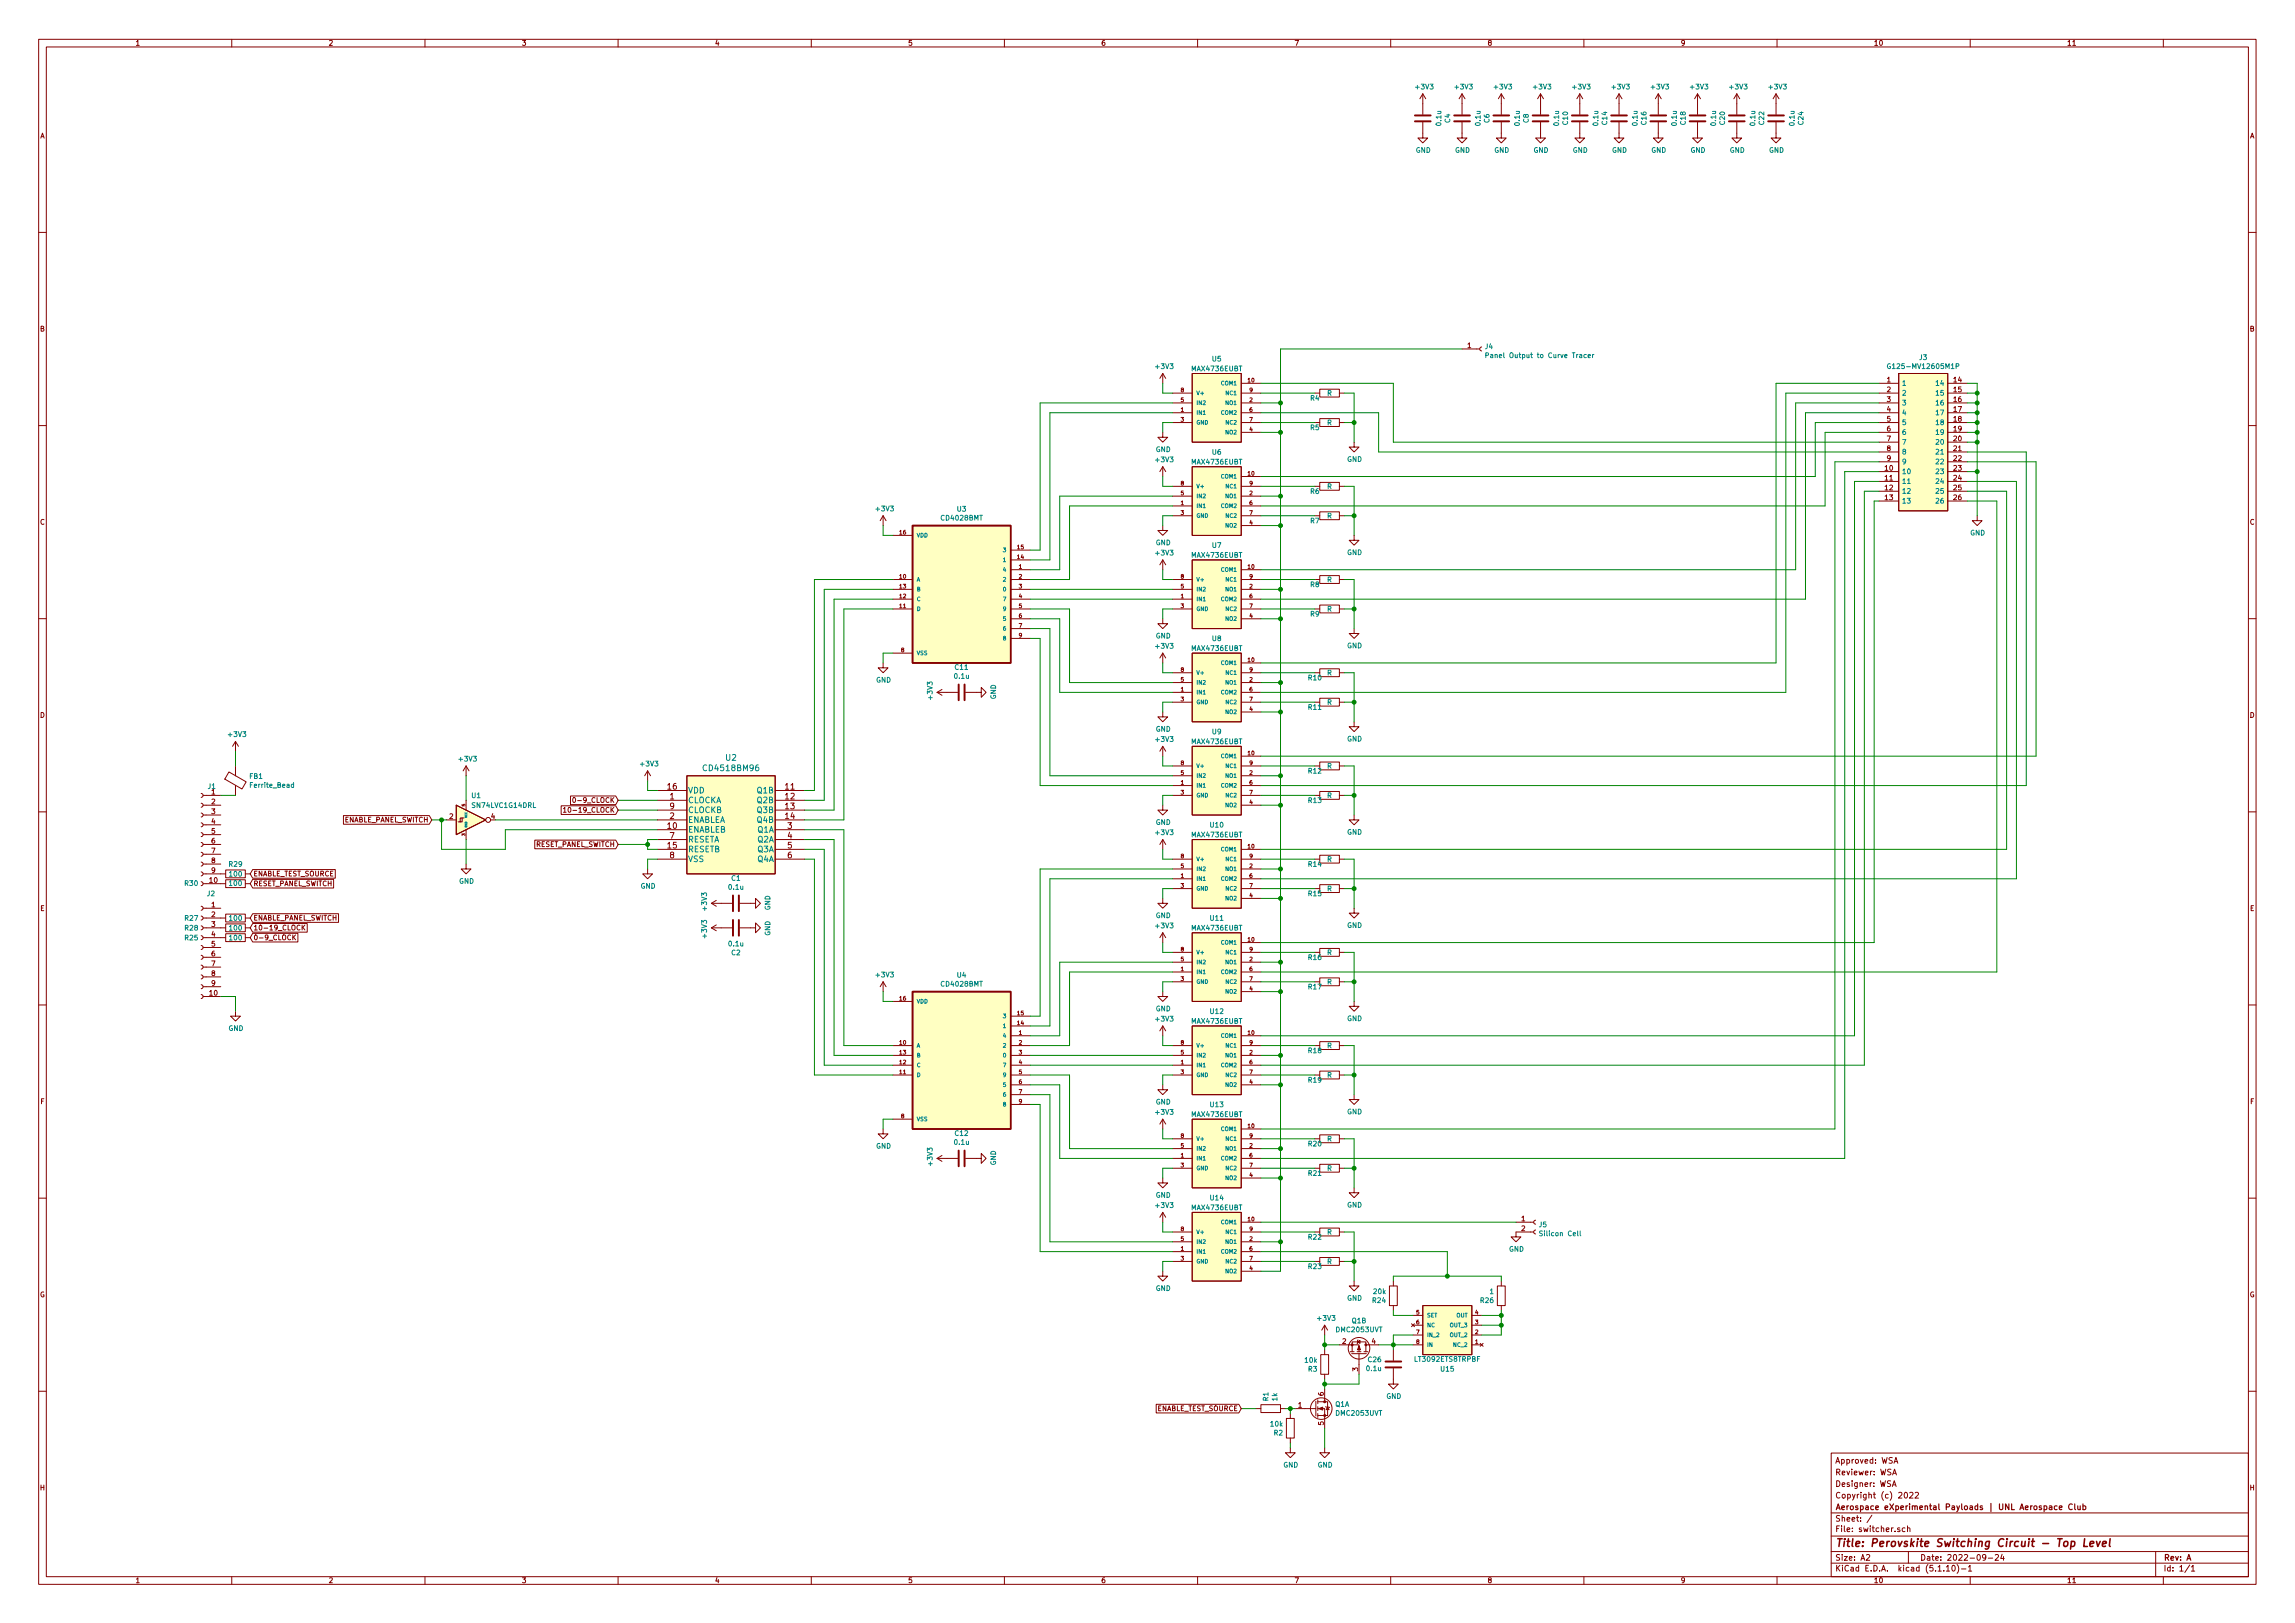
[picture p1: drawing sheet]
<svg xmlns="http://www.w3.org/2000/svg" width="594mm" height="420mm" viewBox="0 0 594 420" stroke-linecap="round" stroke-linejoin="round" font-family="sans-serif">
<defs><g id="words">
<text font-size="2.8" fill="#840000" x="475" y="400.4">Title: Perovskite Switching Circuit - Top Level</text>
<g font-size="2.1" fill="#008484">
<text x="187.9" y="196.9">U2</text>
<text x="182.5" y="199.6">CD4518BM96</text>
<text x="178.1" y="207.9">CLOCKA</text>
<text x="178.1" y="205.4">VDD</text>
<text x="196.1" y="205.4">Q1B</text>
<text x="196.1" y="207.9">Q2B</text>
<text x="178.1" y="215.5">ENABLEB</text>
<text x="178.1" y="213">ENABLEA</text>
<text x="178.1" y="210.5">CLOCKB</text>
<text x="196.1" y="210.5">Q3B</text>
<text x="196.1" y="213">Q4B</text>
<text x="196.1" y="215.5">Q1A</text>
<text x="178.1" y="220.6">RESETB</text>
<text x="178.1" y="218.1">RESETA</text>
<text x="196.1" y="218.1">Q2A</text>
<text x="196.1" y="220.6">Q3A</text>
<text x="178.1" y="223.2">VSS</text>
<text x="196.1" y="223.2">Q4A</text>
</g>
<g font-size="2.1" fill="#840000">
<text x="172.8" y="204.4">16</text>
<text x="173.4" y="206.9">1</text>
<text x="173.4" y="209.5">9</text>
<text x="203.3" y="204.4">11</text>
<text x="203.3" y="206.9">12</text>
<text x="203.3" y="209.5">13</text>
<text x="172.8" y="214.5">10</text>
<text x="173.4" y="212">2</text>
<text x="203.3" y="212">14</text>
<text x="203.9" y="214.5">3</text>
<text x="172.8" y="219.6">15</text>
<text x="173.4" y="217.1">7</text>
<text x="203.9" y="217.1">4</text>
<text x="203.9" y="219.6">5</text>
<text x="173.4" y="222.2">8</text>
<text x="203.9" y="222.2">6</text>
<text x="475" y="381.9">Reviewer: WSA</text>
<text x="475" y="378.9">Approved: WSA</text>
<text x="475" y="387.9">Copyright (c) 2022</text>
<text x="475" y="384.9">Designer: WSA</text>
<text x="475" y="393.9">Sheet: /</text>
<text x="475" y="390.9">Aerospace eXperimental Payloads | UNL Aerospace Club</text>
<text x="475" y="396.6">File: switcher.sch</text>
<text x="475" y="406.8">KiCad E.D.A. kicad (5.1.10)-1</text>
<text x="475" y="404">Size: A2</text>
<text x="497" y="404">Date: 2022-09-24</text>
<text x="560" y="404">Rev: A</text>
<text x="560" y="406.8">Id: 1/1</text>
</g>
<g font-size="1.8" fill="#840000">
<text x="35" y="11.8">1</text>
<text x="85" y="11.8">2</text>
<text x="135" y="11.8">3</text>
<text x="185" y="11.8">4</text>
<text x="235" y="11.8">5</text>
<text x="285" y="11.8">6</text>
<text x="335" y="11.8">7</text>
<text x="385" y="11.8">8</text>
<text x="435" y="11.8">9</text>
<text x="485" y="11.8">10</text>
<text x="535" y="11.8">11</text>
<text x="10.4" y="35.8">A</text>
<text x="582.4" y="35.8">A</text>
<text x="10.4" y="85.8">B</text>
<text x="582.4" y="85.8">B</text>
<text x="379.9" y="90.1">1</text>
<text x="488.5" y="99">1</text>
<text x="488.5" y="101.5">2</text>
<text x="505.8" y="99">14</text>
<text x="505.8" y="101.5">15</text>
<text x="488.5" y="104.1">3</text>
<text x="488.5" y="106.6">4</text>
<text x="505.8" y="104.1">16</text>
<text x="505.8" y="106.6">17</text>
<text x="488.5" y="109.1">5</text>
<text x="488.5" y="111.7">6</text>
<text x="505.8" y="109.1">18</text>
<text x="505.8" y="111.7">19</text>
<text x="488.5" y="114.2">7</text>
<text x="488.5" y="116.8">8</text>
<text x="488.5" y="119.3">9</text>
<text x="505.8" y="114.2">20</text>
<text x="505.8" y="116.8">21</text>
<text x="505.8" y="119.3">22</text>
<text x="488" y="121.8">10</text>
<text x="488" y="124.4">11</text>
<text x="505.8" y="121.8">23</text>
<text x="505.8" y="124.4">24</text>
<text x="488" y="126.9">12</text>
<text x="488" y="129.5">13</text>
<text x="505.8" y="126.9">25</text>
<text x="505.8" y="129.5">26</text>
<text x="10.4" y="135.8">C</text>
<text x="582.4" y="135.8">C</text>
<text x="10.4" y="185.8">D</text>
<text x="582.4" y="185.8">D</text>
<text x="54.8" y="208.2">2</text>
<text x="149.4" y="207.8">0-9_CLOCK</text>
<text x="54.8" y="210.7">3</text>
<text x="54.8" y="213.3">4</text>
<text x="54.8" y="215.8">5</text>
<text x="88.8" y="212.9">ENABLE_PANEL_SWITCH</text>
<text x="116.4" y="212">2</text>
<text x="127.2" y="212">4</text>
<text x="147.4" y="210.4">10-19_CLOCK</text>
<text x="54.8" y="218.4">6</text>
<text x="54.8" y="220.9">7</text>
<text x="138.4" y="219.2">RESET_PANEL_SWITCH</text>
<text x="54.8" y="223.4">8</text>
<text x="54.8" y="226">9</text>
<text x="65.6" y="226.9">ENABLE_TEST_SOURCE</text>
<text x="54.3" y="228.5">10</text>
<text x="65.6" y="229.4">RESET_PANEL_SWITCH</text>
<text x="10.4" y="235.8">E</text>
<text x="54.8" y="234.9">1</text>
<text x="54.8" y="237.4">2</text>
<text x="54.8" y="239.9">3</text>
<text x="65.6" y="238.3">ENABLE_PANEL_SWITCH</text>
<text x="582.4" y="235.8">E</text>
<text x="54.8" y="242.5">4</text>
<text x="54.8" y="245">5</text>
<text x="65.6" y="243.4">0-9_CLOCK</text>
<text x="65.6" y="240.8">10-19_CLOCK</text>
<text x="54.8" y="247.6">6</text>
<text x="54.8" y="250.1">7</text>
<text x="54.3" y="257.7">10</text>
<text x="54.8" y="252.6">8</text>
<text x="54.8" y="255.2">9</text>
<text x="10.5" y="285.8">F</text>
<text x="582.5" y="285.8">F</text>
<text x="393.9" y="316.1">1</text>
<text x="393.9" y="318.7">2</text>
<text x="10.3" y="335.8">G</text>
<text x="582.3" y="335.8">G</text>
<text x="347.5" y="347.9">2</text>
<text x="355.1" y="347.9">4</text>
<text x="351.5" y="355" transform="rotate(-90 351.5 355)">3</text>
<text x="299.2" y="365.3">ENABLE_TEST_SOURCE</text>
<text x="336.1" y="364.4">1</text>
<text x="342.6" y="361.3" transform="rotate(-90 342.6 361.3)">6</text>
<text x="342.6" y="369" transform="rotate(-90 342.6 369)">5</text>
<text x="10.4" y="385.8">H</text>
<text x="582.4" y="385.8">H</text>
<text x="35" y="409.8">1</text>
<text x="85" y="409.8">2</text>
<text x="135" y="409.8">3</text>
<text x="185" y="409.8">4</text>
<text x="235" y="409.8">5</text>
<text x="285" y="409.8">6</text>
<text x="335" y="409.8">7</text>
<text x="385" y="409.8">8</text>
<text x="435" y="409.8">9</text>
<text x="485" y="409.8">10</text>
<text x="535" y="409.8">11</text>
</g>
<g font-size="1.8" fill="#008484">
<text x="366.6" y="23.1">+3V3</text>
<text x="376.8" y="23.1">+3V3</text>
<text x="386.9" y="23.1">+3V3</text>
<text x="397.1" y="23.1">+3V3</text>
<text x="407.2" y="23.1">+3V3</text>
<text x="417.4" y="23.1">+3V3</text>
<text x="427.6" y="23.1">+3V3</text>
<text x="437.7" y="23.1">+3V3</text>
<text x="447.9" y="23.1">+3V3</text>
<text x="458" y="23.1">+3V3</text>
<text x="373.1" y="32.4" transform="rotate(-90 373.1 32.4)">0.1u</text>
<text x="375.4" y="31.8" transform="rotate(-90 375.4 31.8)">C4</text>
<text x="383.2" y="32.4" transform="rotate(-90 383.2 32.4)">0.1u</text>
<text x="385.5" y="31.8" transform="rotate(-90 385.5 31.8)">C6</text>
<text x="393.4" y="32.4" transform="rotate(-90 393.4 32.4)">0.1u</text>
<text x="395.7" y="31.8" transform="rotate(-90 395.7 31.8)">C8</text>
<text x="403.6" y="32.4" transform="rotate(-90 403.6 32.4)">0.1u</text>
<text x="405.9" y="32.2" transform="rotate(-90 405.9 32.2)">C10</text>
<text x="413.7" y="32.4" transform="rotate(-90 413.7 32.4)">0.1u</text>
<text x="416" y="32.2" transform="rotate(-90 416 32.2)">C14</text>
<text x="423.9" y="32.4" transform="rotate(-90 423.9 32.4)">0.1u</text>
<text x="426.2" y="32.2" transform="rotate(-90 426.2 32.2)">C16</text>
<text x="434" y="32.4" transform="rotate(-90 434 32.4)">0.1u</text>
<text x="436.3" y="32.2" transform="rotate(-90 436.3 32.2)">C18</text>
<text x="444.2" y="32.4" transform="rotate(-90 444.2 32.4)">0.1u</text>
<text x="446.5" y="32.2" transform="rotate(-90 446.5 32.2)">C20</text>
<text x="454.4" y="32.4" transform="rotate(-90 454.4 32.4)">0.1u</text>
<text x="456.7" y="32.2" transform="rotate(-90 456.7 32.2)">C22</text>
<text x="464.5" y="32.4" transform="rotate(-90 464.5 32.4)">0.1u</text>
<text x="466.8" y="32.2" transform="rotate(-90 466.8 32.2)">C24</text>
<text x="366.5" y="39.5">GND</text>
<text x="376.6" y="39.5">GND</text>
<text x="386.8" y="39.5">GND</text>
<text x="397" y="39.5">GND</text>
<text x="407.1" y="39.5">GND</text>
<text x="417.3" y="39.5">GND</text>
<text x="427.4" y="39.5">GND</text>
<text x="437.6" y="39.5">GND</text>
<text x="447.8" y="39.5">GND</text>
<text x="457.9" y="39.5">GND</text>
<text x="299.3" y="95.5">+3V3</text>
<text x="313.8" y="93.6">U5</text>
<text x="384.5" y="90.4">J4</text>
<text x="386.3" y="92.7">Panel Output to Curve Tracer</text>
<text x="489.8" y="95.5">G125-MV12605M1P</text>
<text x="496.9" y="93.2">J3</text>
<text x="308.6" y="96.1">MAX4736EUBT</text>
<text x="492.3" y="99.9">1</text>
<text x="501.5" y="99.9">14</text>
<text x="339.2" y="103.7">R4</text>
<text x="343.5" y="102.5">R</text>
<text x="492.3" y="102.4">2</text>
<text x="492.3" y="104.9">3</text>
<text x="492.3" y="107.5">4</text>
<text x="501.5" y="102.4">15</text>
<text x="501.5" y="104.9">16</text>
<text x="501.5" y="107.5">17</text>
<text x="339.2" y="111.3">R5</text>
<text x="343.5" y="110.1">R</text>
<text x="492.3" y="110">5</text>
<text x="492.3" y="112.6">6</text>
<text x="501.5" y="110">18</text>
<text x="501.5" y="112.6">19</text>
<text x="299.2" y="117">GND</text>
<text x="299.3" y="119.7">+3V3</text>
<text x="313.8" y="117.7">U6</text>
<text x="348.7" y="119.5">GND</text>
<text x="492.3" y="115.1">7</text>
<text x="492.3" y="117.6">8</text>
<text x="501.5" y="115.1">20</text>
<text x="501.5" y="117.6">21</text>
<text x="308.6" y="120.2">MAX4736EUBT</text>
<text x="492.3" y="122.7">10</text>
<text x="492.3" y="125.3">11</text>
<text x="492.3" y="120.2">9</text>
<text x="501.5" y="120.2">22</text>
<text x="501.5" y="122.7">23</text>
<text x="501.5" y="125.3">24</text>
<text x="339.2" y="127.9">R6</text>
<text x="343.5" y="126.6">R</text>
<text x="492.3" y="127.8">12</text>
<text x="492.3" y="130.3">13</text>
<text x="501.5" y="127.8">25</text>
<text x="501.5" y="130.3">26</text>
<text x="226.9" y="132.4">+3V3</text>
<text x="243.8" y="134.7">CD4028BMT</text>
<text x="247.8" y="132.4">U3</text>
<text x="339.2" y="135.5">R7</text>
<text x="343.5" y="134.2">R</text>
<text x="299.2" y="141.1">GND</text>
<text x="299.3" y="143.8">+3V3</text>
<text x="313.8" y="141.8">U7</text>
<text x="348.7" y="143.7">GND</text>
<text x="510" y="138.6">GND</text>
<text x="308.6" y="144.4">MAX4736EUBT</text>
<text x="339.2" y="152">R8</text>
<text x="343.5" y="150.7">R</text>
<text x="339.2" y="159.6">R9</text>
<text x="343.5" y="158.3">R</text>
<text x="299.2" y="165.3">GND</text>
<text x="299.3" y="167.9">+3V3</text>
<text x="313.8" y="166">U8</text>
<text x="348.7" y="167.8">GND</text>
<text x="247.3" y="173.4">C11</text>
<text x="308.6" y="168.5">MAX4736EUBT</text>
<text x="226.8" y="176.7">GND</text>
<text x="247.2" y="175.7">0.1u</text>
<text x="338.7" y="176.1">R10</text>
<text x="343.5" y="174.8">R</text>
<text x="241.4" y="180.9" transform="rotate(-90 241.4 180.9)">+3V3</text>
<text x="257.8" y="181.1" transform="rotate(-90 257.8 181.1)">GND</text>
<text x="338.7" y="183.7">R11</text>
<text x="343.5" y="182.5">R</text>
<text x="59.3" y="190.8">+3V3</text>
<text x="299.2" y="189.4">GND</text>
<text x="313.8" y="190.1">U9</text>
<text x="348.7" y="191.9">GND</text>
<text x="118.9" y="197.1">+3V3</text>
<text x="299.3" y="192">+3V3</text>
<text x="308.6" y="192.6">MAX4736EUBT</text>
<text x="64.6" y="201.6">FB1</text>
<text x="65" y="203.9">Ferrite_Bead</text>
<text x="165.9" y="198.4">+3V3</text>
<text x="338.7" y="200.2">R12</text>
<text x="343.5" y="199">R</text>
<text x="53.8" y="204.2">J1</text>
<text x="54.8" y="205.7">1</text>
<text x="122.1" y="206.6">U1</text>
<text x="122.5" y="209.1">SN74LVC1G14DRL</text>
<text x="338.7" y="207.9">R13</text>
<text x="343.5" y="206.6">R</text>
<text x="299.2" y="213.5">GND</text>
<text x="313.3" y="214.2">U10</text>
<text x="299.3" y="216.2">+3V3</text>
<text x="308.6" y="216.8">MAX4736EUBT</text>
<text x="348.7" y="216.1">GND</text>
<text x="59.3" y="224.4">R29</text>
<text x="59.5" y="226.9">100</text>
<text x="338.7" y="224.4">R14</text>
<text x="343.5" y="223.1">R</text>
<text x="47.9" y="229.3">R30</text>
<text x="53.6" y="232">J2</text>
<text x="59.5" y="229.3">100</text>
<text x="118.8" y="228.8">GND</text>
<text x="165.8" y="230">GND</text>
<text x="188.7" y="230.3">0.1u</text>
<text x="189.4" y="228">C1</text>
<text x="338.7" y="232">R15</text>
<text x="343.5" y="230.7">R</text>
<text x="47.9" y="238.3">R27</text>
<text x="59.5" y="238.3">100</text>
<text x="183" y="235.6" transform="rotate(-90 183 235.6)">+3V3</text>
<text x="199.4" y="235.7" transform="rotate(-90 199.4 235.7)">GND</text>
<text x="299.2" y="237.7">GND</text>
<text x="313.3" y="238.3">U11</text>
<text x="47.9" y="240.9">R28</text>
<text x="47.9" y="243.4">R25</text>
<text x="59.5" y="240.9">100</text>
<text x="59.5" y="243.4">100</text>
<text x="183" y="242.7" transform="rotate(-90 183 242.7)">+3V3</text>
<text x="188.7" y="245">0.1u</text>
<text x="199.4" y="242.3" transform="rotate(-90 199.4 242.3)">GND</text>
<text x="299.3" y="240.3">+3V3</text>
<text x="308.6" y="240.9">MAX4736EUBT</text>
<text x="348.7" y="240.2">GND</text>
<text x="189.4" y="247.3">C2</text>
<text x="338.7" y="248.5">R16</text>
<text x="343.5" y="247.2">R</text>
<text x="226.9" y="253">+3V3</text>
<text x="243.8" y="255.4">CD4028BMT</text>
<text x="247.8" y="253.1">U4</text>
<text x="338.7" y="256.1">R17</text>
<text x="343.5" y="254.9">R</text>
<text x="299.2" y="261.8">GND</text>
<text x="313.3" y="262.5">U12</text>
<text x="59.1" y="266.9">GND</text>
<text x="299.3" y="264.4">+3V3</text>
<text x="308.6" y="265">MAX4736EUBT</text>
<text x="348.7" y="264.3">GND</text>
<text x="338.7" y="272.6">R18</text>
<text x="343.5" y="271.4">R</text>
<text x="338.7" y="280.3">R19</text>
<text x="343.5" y="279">R</text>
<text x="299.2" y="285.9">GND</text>
<text x="313.3" y="286.6">U13</text>
<text x="299.3" y="288.6">+3V3</text>
<text x="308.6" y="289.1">MAX4736EUBT</text>
<text x="348.7" y="288.5">GND</text>
<text x="226.8" y="297.3">GND</text>
<text x="247.2" y="296.4">0.1u</text>
<text x="247.3" y="294">C12</text>
<text x="338.7" y="296.8">R20</text>
<text x="343.5" y="295.5">R</text>
<text x="241.4" y="301.6" transform="rotate(-90 241.4 301.6)">+3V3</text>
<text x="257.8" y="301.7" transform="rotate(-90 257.8 301.7)">GND</text>
<text x="338.7" y="304.4">R21</text>
<text x="343.5" y="303.1">R</text>
<text x="299.2" y="310">GND</text>
<text x="313.3" y="310.7">U14</text>
<text x="299.3" y="312.7">+3V3</text>
<text x="308.6" y="313.3">MAX4736EUBT</text>
<text x="348.7" y="312.6">GND</text>
<text x="398.4" y="317.7">J5</text>
<text x="338.7" y="320.9">R22</text>
<text x="343.5" y="319.6">R</text>
<text x="399.1" y="320">Silicon Cell</text>
<text x="338.7" y="328.5">R23</text>
<text x="343.5" y="327.2">R</text>
<text x="390.6" y="324">GND</text>
<text x="299.2" y="334.2">GND</text>
<text x="355.6" y="335">20k</text>
<text x="385.7" y="335">1</text>
<text x="341.2" y="341.9">+3V3</text>
<text x="348.7" y="336.7">GND</text>
<text x="355.3" y="337.3">R24</text>
<text x="383.3" y="337.3">R26</text>
<text x="346" y="344.9">DMC2053UVT</text>
<text x="350" y="342.6">Q1B</text>
<text x="337.8" y="352.8">10k</text>
<text x="354.2" y="352.6">C26</text>
<text x="366.4" y="352.5">LT3092ETS8TRPBF</text>
<text x="338.7" y="355.1">R3</text>
<text x="353.8" y="354.9">0.1u</text>
<text x="373" y="355.1">U15</text>
<text x="328.3" y="362.7" transform="rotate(-90 328.3 362.7)">R1</text>
<text x="330.6" y="362.7" transform="rotate(-90 330.6 362.7)">1k</text>
<text x="345.6" y="364.2">Q1A</text>
<text x="358.9" y="362.1">GND</text>
<text x="329" y="369.3">10k</text>
<text x="329.8" y="371.6">R2</text>
<text x="346" y="366.5">DMC2053UVT</text>
<text x="332.2" y="379.9">GND</text>
<text x="341.1" y="379.9">GND</text>
</g>
<g font-size="1.4" fill="#840000">
<text x="305.7" y="101.5">8</text>
<text x="323.1" y="99">10</text>
<text x="323.5" y="101.5">9</text>
<text x="305.7" y="106.6">1</text>
<text x="305.7" y="104.1">5</text>
<text x="323.5" y="104.1">2</text>
<text x="323.5" y="106.6">6</text>
<text x="305.7" y="109.1">3</text>
<text x="323.5" y="111.7">4</text>
<text x="323.5" y="109.1">7</text>
<text x="305.7" y="125.6">8</text>
<text x="323.1" y="123.1">10</text>
<text x="323.5" y="125.6">9</text>
<text x="305.7" y="130.7">1</text>
<text x="305.7" y="128.2">5</text>
<text x="323.5" y="128.2">2</text>
<text x="323.5" y="130.7">6</text>
<text x="305.7" y="133.3">3</text>
<text x="323.5" y="135.8">4</text>
<text x="323.5" y="133.3">7</text>
<text x="232.9" y="138.3">16</text>
<text x="263.4" y="142.2">15</text>
<text x="232.9" y="149.8">10</text>
<text x="263.4" y="144.7">14</text>
<text x="263.8" y="147.2">1</text>
<text x="263.8" y="149.8">2</text>
<text x="305.7" y="149.8">8</text>
<text x="323.1" y="147.2">10</text>
<text x="323.5" y="149.8">9</text>
<text x="232.9" y="154.9">12</text>
<text x="232.9" y="152.3">13</text>
<text x="263.8" y="152.3">3</text>
<text x="263.8" y="154.9">4</text>
<text x="305.7" y="154.9">1</text>
<text x="305.7" y="152.3">5</text>
<text x="323.5" y="152.3">2</text>
<text x="323.5" y="154.9">6</text>
<text x="232.9" y="157.4">11</text>
<text x="263.8" y="157.4">5</text>
<text x="263.8" y="159.9">6</text>
<text x="305.7" y="157.4">3</text>
<text x="323.5" y="159.9">4</text>
<text x="323.5" y="157.4">7</text>
<text x="263.8" y="162.5">7</text>
<text x="263.8" y="165">9</text>
<text x="233.3" y="168.8">8</text>
<text x="305.7" y="173.9">8</text>
<text x="323.1" y="171.4">10</text>
<text x="323.5" y="173.9">9</text>
<text x="305.7" y="179">1</text>
<text x="305.7" y="176.4">5</text>
<text x="323.5" y="176.4">2</text>
<text x="323.5" y="179">6</text>
<text x="305.7" y="181.5">3</text>
<text x="323.5" y="184.1">4</text>
<text x="323.5" y="181.5">7</text>
<text x="323.1" y="195.5">10</text>
<text x="305.7" y="203.1">1</text>
<text x="305.7" y="200.6">5</text>
<text x="305.7" y="198">8</text>
<text x="323.5" y="200.6">2</text>
<text x="323.5" y="203.1">6</text>
<text x="323.5" y="198">9</text>
<text x="305.7" y="205.7">3</text>
<text x="323.5" y="208.2">4</text>
<text x="323.5" y="205.7">7</text>
<text x="323.1" y="219.6">10</text>
<text x="305.7" y="227.2">1</text>
<text x="305.7" y="224.7">5</text>
<text x="305.7" y="222.2">8</text>
<text x="323.5" y="224.7">2</text>
<text x="323.5" y="227.2">6</text>
<text x="323.5" y="222.2">9</text>
<text x="305.7" y="229.8">3</text>
<text x="323.5" y="232.3">4</text>
<text x="323.5" y="229.8">7</text>
<text x="323.1" y="243.8">10</text>
<text x="305.7" y="251.4">1</text>
<text x="305.7" y="248.8">5</text>
<text x="305.7" y="246.3">8</text>
<text x="323.5" y="248.8">2</text>
<text x="323.5" y="251.4">6</text>
<text x="323.5" y="246.3">9</text>
<text x="305.7" y="253.9">3</text>
<text x="323.5" y="256.5">4</text>
<text x="323.5" y="253.9">7</text>
<text x="232.9" y="259">16</text>
<text x="263.4" y="262.8">15</text>
<text x="263.4" y="265.3">14</text>
<text x="263.8" y="267.9">1</text>
<text x="323.1" y="267.9">10</text>
<text x="232.9" y="270.4">10</text>
<text x="232.9" y="275.5">12</text>
<text x="232.9" y="273">13</text>
<text x="263.8" y="270.4">2</text>
<text x="263.8" y="273">3</text>
<text x="263.8" y="275.5">4</text>
<text x="305.7" y="275.5">1</text>
<text x="305.7" y="273">5</text>
<text x="305.7" y="270.4">8</text>
<text x="323.5" y="273">2</text>
<text x="323.5" y="275.5">6</text>
<text x="323.5" y="270.4">9</text>
<text x="232.9" y="278">11</text>
<text x="263.8" y="278">5</text>
<text x="263.8" y="280.6">6</text>
<text x="305.7" y="278">3</text>
<text x="323.5" y="280.6">4</text>
<text x="323.5" y="278">7</text>
<text x="263.8" y="283.1">7</text>
<text x="263.8" y="285.7">9</text>
<text x="233.3" y="289.5">8</text>
<text x="323.1" y="292">10</text>
<text x="305.7" y="299.6">1</text>
<text x="305.7" y="297.1">5</text>
<text x="305.7" y="294.6">8</text>
<text x="323.5" y="297.1">2</text>
<text x="323.5" y="299.6">6</text>
<text x="323.5" y="294.6">9</text>
<text x="305.7" y="302.2">3</text>
<text x="323.5" y="304.7">4</text>
<text x="323.5" y="302.2">7</text>
<text x="323.1" y="316.1">10</text>
<text x="305.7" y="323.8">1</text>
<text x="305.7" y="321.2">5</text>
<text x="305.7" y="318.7">8</text>
<text x="323.5" y="321.2">2</text>
<text x="323.5" y="323.8">6</text>
<text x="323.5" y="318.7">9</text>
<text x="305.7" y="326.3">3</text>
<text x="323.5" y="328.8">4</text>
<text x="323.5" y="326.3">7</text>
<text x="366.6" y="340.3">5</text>
<text x="381.9" y="340.3">4</text>
<text x="366.6" y="342.8">6</text>
<text x="366.6" y="345.4">7</text>
<text x="366.6" y="347.9">8</text>
<text x="381.9" y="347.9">1</text>
<text x="381.9" y="345.4">2</text>
<text x="381.9" y="342.8">3</text>
</g>
<g font-size="1.4" fill="#008484">
<text x="316.2" y="99.7">COM1</text>
<text x="309.6" y="107.4">IN1</text>
<text x="309.6" y="104.8">IN2</text>
<text x="309.6" y="102.3">V+</text>
<text x="316.2" y="107.4">COM2</text>
<text x="317.4" y="104.8">NO1</text>
<text x="317.5" y="102.3">NC1</text>
<text x="309.6" y="109.9">GND</text>
<text x="317.4" y="112.4">NO2</text>
<text x="317.5" y="109.9">NC2</text>
<text x="316.2" y="123.9">COM1</text>
<text x="309.6" y="131.5">IN1</text>
<text x="309.6" y="128.9">IN2</text>
<text x="309.6" y="126.4">V+</text>
<text x="316.2" y="131.5">COM2</text>
<text x="317.4" y="128.9">NO1</text>
<text x="317.5" y="126.4">NC1</text>
<text x="309.6" y="134">GND</text>
<text x="317.4" y="136.6">NO2</text>
<text x="317.5" y="134">NC2</text>
<text x="237.2" y="139.1">VDD</text>
<text x="259.8" y="142.9">3</text>
<text x="259.8" y="148">4</text>
<text x="259.8" y="145.5">1</text>
<text x="316.2" y="148">COM1</text>
<text x="237.2" y="150.5">A</text>
<text x="237.2" y="155.6">C</text>
<text x="237.2" y="153.1">B</text>
<text x="259.8" y="150.5">2</text>
<text x="259.8" y="153.1">0</text>
<text x="259.8" y="155.6">7</text>
<text x="309.6" y="155.6">IN1</text>
<text x="309.6" y="153.1">IN2</text>
<text x="309.6" y="150.5">V+</text>
<text x="316.2" y="155.6">COM2</text>
<text x="317.4" y="153.1">NO1</text>
<text x="317.5" y="150.5">NC1</text>
<text x="237.2" y="158.2">D</text>
<text x="259.8" y="158.2">9</text>
<text x="259.8" y="160.7">5</text>
<text x="309.6" y="158.2">GND</text>
<text x="317.4" y="160.7">NO2</text>
<text x="317.5" y="158.2">NC2</text>
<text x="259.8" y="163.2">6</text>
<text x="259.8" y="165.8">8</text>
<text x="237.2" y="169.6">VSS</text>
<text x="316.2" y="172.1">COM1</text>
<text x="309.6" y="179.7">IN1</text>
<text x="309.6" y="177.2">IN2</text>
<text x="309.6" y="174.7">V+</text>
<text x="316.2" y="179.7">COM2</text>
<text x="317.4" y="177.2">NO1</text>
<text x="317.5" y="174.7">NC1</text>
<text x="309.6" y="182.3">GND</text>
<text x="317.4" y="184.8">NO2</text>
<text x="317.5" y="182.3">NC2</text>
<text x="316.2" y="196.3">COM1</text>
<text x="309.6" y="203.9">IN1</text>
<text x="309.6" y="201.3">IN2</text>
<text x="309.6" y="198.8">V+</text>
<text x="316.2" y="203.9">COM2</text>
<text x="317.4" y="201.3">NO1</text>
<text x="317.5" y="198.8">NC1</text>
<text x="309.6" y="206.4">GND</text>
<text x="317.4" y="209">NO2</text>
<text x="317.5" y="206.4">NC2</text>
<text x="316.2" y="220.4">COM1</text>
<text x="309.6" y="225.5">IN2</text>
<text x="309.6" y="222.9">V+</text>
<text x="317.4" y="225.5">NO1</text>
<text x="317.5" y="222.9">NC1</text>
<text x="309.6" y="228">IN1</text>
<text x="309.6" y="230.5">GND</text>
<text x="316.2" y="228">COM2</text>
<text x="317.4" y="233.1">NO2</text>
<text x="317.5" y="230.5">NC2</text>
<text x="316.2" y="244.5">COM1</text>
<text x="309.6" y="249.6">IN2</text>
<text x="309.6" y="247.1">V+</text>
<text x="317.4" y="249.6">NO1</text>
<text x="317.5" y="247.1">NC1</text>
<text x="309.6" y="252.1">IN1</text>
<text x="309.6" y="254.7">GND</text>
<text x="316.2" y="252.1">COM2</text>
<text x="317.4" y="257.2">NO2</text>
<text x="317.5" y="254.7">NC2</text>
<text x="237.2" y="259.8">VDD</text>
<text x="259.8" y="263.6">3</text>
<text x="259.8" y="268.6">4</text>
<text x="259.8" y="266.1">1</text>
<text x="316.2" y="268.6">COM1</text>
<text x="237.2" y="271.2">A</text>
<text x="237.2" y="273.7">B</text>
<text x="259.8" y="271.2">2</text>
<text x="259.8" y="273.7">0</text>
<text x="309.6" y="273.7">IN2</text>
<text x="309.6" y="271.2">V+</text>
<text x="317.4" y="273.7">NO1</text>
<text x="317.5" y="271.2">NC1</text>
<text x="237.2" y="278.8">D</text>
<text x="237.2" y="276.3">C</text>
<text x="259.8" y="276.3">7</text>
<text x="259.8" y="278.8">9</text>
<text x="259.8" y="281.3">5</text>
<text x="309.6" y="276.3">IN1</text>
<text x="309.6" y="278.8">GND</text>
<text x="316.2" y="276.3">COM2</text>
<text x="317.4" y="281.3">NO2</text>
<text x="317.5" y="278.8">NC2</text>
<text x="259.8" y="283.9">6</text>
<text x="259.8" y="286.4">8</text>
<text x="237.2" y="290.2">VSS</text>
<text x="316.2" y="292.8">COM1</text>
<text x="309.6" y="297.9">IN2</text>
<text x="309.6" y="295.3">V+</text>
<text x="317.4" y="297.9">NO1</text>
<text x="317.5" y="295.3">NC1</text>
<text x="309.6" y="300.4">IN1</text>
<text x="309.6" y="302.9">GND</text>
<text x="316.2" y="300.4">COM2</text>
<text x="317.4" y="305.5">NO2</text>
<text x="317.5" y="302.9">NC2</text>
<text x="316.2" y="316.9">COM1</text>
<text x="309.6" y="322">IN2</text>
<text x="309.6" y="319.4">V+</text>
<text x="317.4" y="322">NO1</text>
<text x="317.5" y="319.4">NC1</text>
<text x="309.6" y="324.5">IN1</text>
<text x="309.6" y="327.1">GND</text>
<text x="316.2" y="324.5">COM2</text>
<text x="317.4" y="329.6">NO2</text>
<text x="317.5" y="327.1">NC2</text>
<text x="369.3" y="341">SET</text>
<text x="377" y="341">OUT</text>
<text x="369.3" y="343.6">NC</text>
<text x="369.3" y="346.1">IN_2</text>
<text x="375.4" y="346.1">OUT_2</text>
<text x="375.4" y="343.6">OUT_3</text>
<text x="369.3" y="348.7">IN</text>
<text x="376.4" y="348.7">NC_2</text>
</g>
<g font-size="1.1" fill="#840000">
<text x="120.4" y="208.7" transform="rotate(-90 120.4 208.7)">5</text>
<text x="120.4" y="216.3" transform="rotate(-90 120.4 216.3)">3</text>
</g>
<g font-size=".7" fill="#008484">
<text x="120.9" y="214.3" transform="rotate(-90 120.9 214.3)">GND</text>
<text x="120.9" y="211.7" transform="rotate(-90 120.9 211.7)">VCC</text>
</g>
</g></defs>
<g fill="none" stroke="#840000" stroke-width=".26">
<path d="M10 10.2h574v400h-574zM12 12.2h570v396h-570zM60 10.2v2M110 10.2v2M160 10.2v2M210 10.2v2M260 10.2v2M310 10.2v2M360 10.2v2M410 10.2v2M460 10.2v2M510 10.2v2"/>
<path d="M536.5 11.8h.8M560 10.2v2M368.3 31.7v4h1.3l-1.3 1.3-1.3-1.3h1.3M368.3 24.3l-.8 1.3M368.3 24.3v5.3M368.3 24.3l.8 1.3M378.5 31.7v4h1.2l-1.2 1.3-1.3-1.3h1.3M378.5 24.3l-.8 1.3M378.5 24.3v5.3M378.5 24.3l.7 1.3M388.6 31.7v4h1.3l-1.3 1.3-1.3-1.3h1.3M388.6 24.3l-.7 1.3"/>
<path d="M388.6 24.3v5.3M388.6 24.3l.8 1.3M398.8 31.7v4h1.2l-1.2 1.3-1.3-1.3h1.3M398.8 24.3v5.3M398.8 24.3l-.8 1.3M398.8 24.3l.7 1.3M408.9 31.7v4h1.3l-1.3 1.3-1.2-1.3h1.2M408.9 24.3l-.7 1.3M408.9 24.3v5.3M408.9 24.3l.8 1.3M419.1 31.7v4h1.3l-1.3 1.3-1.3-1.3h1.3M419.1 24.3l-.8 1.3"/>
<path d="M419.1 24.3v5.3M419.1 24.3l.8 1.3M429.3 31.7v4h1.2l-1.2 1.3-1.3-1.3h1.3M429.3 24.3l-.8 1.3M429.3 24.3v5.3M429.3 24.3l.7 1.3M439.4 31.7v4h1.3l-1.3 1.3-1.3-1.3h1.3M439.4 24.3l-.7 1.3M439.4 24.3v5.3M439.4 24.3l.8 1.3M449.6 31.7v4h1.2l-1.2 1.3-1.3-1.3h1.3M449.6 24.3l-.8 1.3"/>
<path d="M449.6 24.3v5.3M449.6 24.3l.7 1.3M459.7 31.7v4h1.3l-1.3 1.3-1.2-1.3h1.2M459.7 24.3v5.3M459.7 24.3l-.7 1.3M459.7 24.3l.8 1.3M10 60.2h2M582 60.2h2M301 96.7v2.5M301 96.7l-.8 1.3M301 96.7l.8 1.3M308.6 96.7h12.7v17.8h-12.7z"/>
<path d="M321.3 99.2h5.1M378.5 90.3h4.5M383.5 89.8l-.5 .5 .1 .3 .4 .2M486.4 99.2h5.1M491.5 96.7h12.7v35.5h-12.7zM504.2 99.2h5.1M10 110.2h2M301 111.9v1.3h1.3l-1.3 1.3-1.3-1.3h1.3M303.5 101.8h5.1M303.5 104.3h5.1M303.5 106.8h5.1M303.5 109.4h5.1"/>
<path d="M321.3 101.8h5.1M321.3 104.3h5.1M321.3 106.8h5.1M321.3 109.4h5.1M321.3 111.9h5.1M340.4 101.8h1.2M340.4 109.4h1.2M341.6 100.8h5.1v2h-5.1zM341.6 108.4h5.1v2h-5.1zM346.7 101.8h1.3M346.7 109.4h1.3M350.5 114.5v1.2h1.3l-1.3 1.3-1.3-1.3h1.3"/>
<path d="M486.4 101.8h5.1M486.4 104.3h5.1M486.4 106.8h5.1M486.4 109.4h5.1M486.4 111.9h5.1M486.4 114.5h5.1M486.4 117h5.1M486.4 119.5h5.1M504.2 101.8h5.1M504.2 104.3h5.1M504.2 106.8h5.1M504.2 109.4h5.1"/>
<path d="M504.2 111.9h5.1M504.2 114.5h5.1M504.2 117h5.1M504.2 119.5h5.1M582 110.2h2M228.6 133.5v2.6M228.6 133.5l-.8 1.3M228.6 133.5l.8 1.3M231.1 138.6h5.1M301 136.1v1.2h1.3l-1.3 1.3-1.3-1.3h1.3M301 120.8v2.6M301 120.8l-.8 1.3"/>
<path d="M301 120.8l.8 1.3M303.5 125.9h5.1M303.5 133.5h5.1M303.5 131h5.1M303.5 128.4h5.1M308.6 127.2h.1M308.6 120.8h12.7v17.8h-12.7zM321.3 125.9h5.1M321.3 133.5h5.1M321.3 131h5.1M321.3 123.4h5.1M321.3 128.4h5.1"/>
<path d="M321.3 136.1h5.1M340.4 125.9h1.2M340.4 133.5h1.2M341.6 124.9h5.1v2h-5.1zM341.6 132.5h5.1v2h-5.1zM346.7 125.9h1.3M346.7 133.5h1.3M350.5 138.6v1.3h1.3l-1.3 1.2-1.3-1.2h1.3M486.4 122.1h5.1M486.4 124.6h5.1M486.4 127.2h5.1M486.4 129.7h5.1"/>
<path d="M504.2 122.1h5.1M504.2 124.6h5.1M504.2 127.2h5.1M504.2 129.7h5.1M511.8 133.5v1.3h1.3l-1.3 1.3-1.3-1.3h1.3M231.1 150h5.1M231.1 157.6h5.1M231.1 155.1h5.1M231.1 152.6h5.1M261.6 150h5.1M261.6 157.6h5.1M261.6 147.5h5.1"/>
<path d="M261.6 155.1h5.1M261.6 152.6h5.1M261.6 144.9h5.1M261.6 142.4h5.1M301 144.9l-.8 1.3M301 144.9v2.6M301 144.9l.8 1.3M303.5 150h5.1M303.5 157.6h5.1M303.5 155.1h5.1M303.5 152.6h5.1M308.6 151.3h.1"/>
<path d="M308.6 144.9h12.7v17.8h-12.7zM321.3 150h5.1M321.3 157.6h5.1M321.3 147.5h5.1M321.3 155.1h5.1M321.3 152.6h5.1M340.4 150h1.2M340.4 157.6h1.2M341.6 149h5.1v2h-5.1zM341.6 156.6h5.1v2.1h-5.1zM346.7 150h1.3M346.7 157.6h1.3"/>
<path d="M10 160.2h2M228.6 171.6v1.3h1.3l-1.3 1.3-1.3-1.3h1.3M231.1 169.1h5.1M242.6 179.2l1.2 .8M242.6 179.2h5.3M243.8 178.5l-1.2 .7M249.9 179.2h4.1v-1.2l1.3 1.2-1.3 1.3v-1.3M261.6 160.2h5.1M261.6 162.7h5.1M261.6 165.3h5.1M301 160.2v1.3h1.3l-1.3 1.2-1.3-1.2h1.3M301 169.1v2.5"/>
<path d="M301 169.1l-.8 1.2M301 169.1l.8 1.2M303.5 179.2h5.1M303.5 174.2h5.1M303.5 176.7h5.1M308.6 175.4h.1M308.6 169.1h12.7v17.8h-12.7zM321.3 160.2h5.1M321.3 179.2h5.1M321.3 174.2h5.1M321.3 171.6h5.1M321.3 176.7h5.1"/>
<path d="M340.4 174.2h1.2M341.6 173.1h5.1v2.1h-5.1zM346.7 174.2h1.3M350.5 162.7v1.3h1.3l-1.3 1.3-1.3-1.3h1.3M582 160.2h2M59.3 199.8l4.4 2.6-1.1 1.9-4.4-2.6zM61 191.9v2.6M61 198.3v2.5M61 191.9l-.8 1.3M61 191.9l.7 1.3M120.6 198.3l-.7 1.3M120.6 198.3v2.5"/>
<path d="M120.6 198.3l.8 1.3M167.6 199.6l-.7 1.2M167.6 199.6v2.5M167.6 199.6l.8 1.2M301 184.3v1.3h1.3l-1.3 1.3-1.3-1.3h1.3M301 193.2v2.5M301 193.2l-.8 1.3M301 193.2l.8 1.3M303.5 181.8h5.1M303.5 198.3h5.1M308.6 199.6h.1M308.6 193.2h12.7v17.8h-12.7z"/>
<path d="M321.3 181.8h5.1M321.3 198.3h5.1M321.3 184.3h5.1M321.3 195.7h5.1M340.4 181.8h1.2M340.4 198.3h1.2M341.6 180.8h5.1v2h-5.1zM341.6 197.3h5.1v2h-5.1zM346.7 181.8h1.3M346.7 198.3h1.3M350.5 186.9v1.2h1.3l-1.3 1.3-1.3-1.3h1.3M10 210.2h2"/>
<path d="M52.1 218.1l.5 .4-.1 .4-.4 .2M52.1 215.6l.5 .4-.1 .4-.4 .2M52.1 213l.5 .4-.1 .5-.4 .1M52.1 210.5l.5 .4-.1 .4-.4 .2M52.1 207.9l.5 .4-.1 .5-.4 .2M52.1 205.4l.5 .4-.1 .4-.4 .2M52.6 205.9h4.5M52.6 208.4h4.5M52.6 218.6h4.5M52.6 216.1h4.5M52.6 213.5h4.5M52.6 211h4.5"/>
<path d="M61 203.3v2.6M88.9 211.1h22.2l.7 1.2-.7 1.1h-22.2zM115.6 212.3h2.5M118.1 208.4l7.6 3.9-7.6 3.8zM118.6 212.8h1v-1h-.5v1M119.6 211.8h.5M120.6 207.2v2.5M120.6 214.8v2.5M138.4 217.5h21l.6 1.1-.6 1.1h-21zM145.3 208.6h14.1l.6 1.1-.6 1.1h-14.1zM145.8 209.4l.4-.4v1.3M145.8 210.3h.8"/>
<path d="M147.7 206.1h11.7l.6 1.1-.6 1.1h-11.7zM148.4 206.6l.2-.1a.62 .62 0 0 1 .4 .6 .62 .62 0 0 1-.6 .6l-.1-.4zM170.2 212.3h7.6M170.2 219.9h7.6M170.2 207.2h7.6M170.2 214.8h7.6M170.2 204.6h7.6M170.2 209.7h7.6M170.2 217.3h7.6M177.8 200.8h22.9v25.4h-22.9zM200.7 212.3h7.6M200.7 219.9h7.6"/>
<path d="M200.7 207.2h7.6M200.7 214.8h7.6M200.7 204.6h7.6M200.7 209.7h7.6M200.7 217.3h7.6M301 208.4v1.3h1.3l-1.3 1.3-1.3-1.3h1.3M301 217.3v2.6M301 217.3l-.8 1.3M301 217.3l.8 1.3M303.5 205.9h5.1M303.5 203.4h5.1M303.5 200.8h5.1"/>
<path d="M308.6 217.3h12.7v17.8h-12.7zM321.3 205.9h5.1M321.3 219.9h5.1M321.3 203.4h5.1M321.3 200.8h5.1M321.3 208.4h5.1M340.4 205.9h1.2M341.6 204.9h5.1v2h-5.1zM346.7 205.9h1.3M350.5 211v1.3h1.3l-1.3 1.2-1.3-1.2h1.3M582 210.2h2M52.1 228.3l.5 .4-.1 .4-.4 .2"/>
<path d="M52.1 225.7l.5 .4-.1 .5-.4 .1M52.1 223.2l.5 .4-.1 .4-.4 .2M52.1 220.6l.5 .4-.1 .5-.4 .2M52.1 239.7l.5 .4-.1 .4-.4 .2M52.1 237.2l.5 .4-.1 .4-.4 .2M52.1 234.6l.5 .4-.1 .4-.4 .2M52.6 228.8h5.8M52.6 237.7h5.8M52.6 226.2h5.8M52.6 223.7h4.5M52.6 221.1h4.5M52.6 235.1h4.5"/>
<path d="M58.4 227.8h5.1v2h-5.1zM58.4 239.2h5.1v2h-5.1zM58.4 236.6h5.1v2.1h-5.1zM58.4 225.2h5.1v2h-5.1zM63.5 228.8h1.3M63.5 237.7h1.3M63.5 226.2h1.3M65.4 236.5h22.2v2.3h-22.2l-.6-1.1zM65.4 239.1h14.1v2.2h-14.1l-.6-1.1zM65.4 227.7h21v2.2h-21l-.6-1.1zM65.4 225.1h21.4v2.2h-21.4l-.6-1.1zM78.2 239.5v1.3"/>
<path d="M78.9 239.5l-.7 .7M120.6 223.7v1.3h1.3l-1.3 1.2-1.2-1.2h1.2M167.6 225v1.2h1.3l-1.3 1.3-1.2-1.3h1.2M170.2 222.4h7.6M184.1 233.8l1.3 .8M184.1 233.8h5.4M185.4 239.4l-1.3 .8M185.4 233.1l-1.3 .7M191.5 233.8h4.1v-1.2l1.2 1.2-1.2 1.3v-1.3M200.7 222.4h7.6M301 232.6v1.2h1.3l-1.3 1.3-1.3-1.3h1.3M303.5 230h5.1"/>
<path d="M303.5 222.4h5.1M303.5 227.5h5.1M303.5 225h5.1M308.6 223.7h.1M321.3 230h5.1M321.3 222.4h5.1M321.3 227.5h5.1M321.3 225h5.1M321.3 232.6h5.1M340.4 230h1.2M340.4 222.4h1.2M341.6 229h5.1v2.1h-5.1z"/>
<path d="M341.6 221.4h5.1v2h-5.1zM346.7 230h1.3M346.7 222.4h1.3M350.5 235.1v1.3h1.3l-1.3 1.3-1.3-1.3h1.3M52.1 257.5l.5 .4-.1 .4-.4 .2M52.1 254.9l.5 .4-.1 .5-.4 .1M52.1 252.4l.5 .4-.1 .4-.4 .2M52.1 249.9l.5 .4-.1 .4-.4 .2M52.1 247.3l.5 .4-.1 .4-.4 .2M52.1 244.8l.5 .4-.1 .4-.4 .2M52.1 242.2l.5 .4-.1 .5-.4 .1M52.6 240.2h5.8"/>
<path d="M52.6 242.7h5.8M52.6 258h4.5M52.6 255.4h4.5M52.6 252.9h4.5M52.6 250.4h4.5M52.6 247.8h4.5M52.6 245.3h4.5M58.4 241.7h5.1v2.1h-5.1zM63.5 240.2h1.3M63.5 242.7h1.3M65.4 241.6h11.7v2.3h-11.7l-.6-1.2zM76 242.6l.5 .7"/>
<path d="M76.5 242l-.7 .8M78.4 240l.5 .8M184.1 240.2h5.4M184.1 240.2l1.3 .8M191.5 240.2h4.1v1.3l1.2-1.3-1.2-1.3v1.3M228.6 254.2l-.8 1.2M228.6 254.2v2.5M228.6 254.2l.8 1.2M231.1 259.2h5.1M301 256.7v1.3h1.3l-1.3 1.2-1.3-1.2h1.3M301 241.5v2.5M301 241.5l-.8 1.2"/>
<path d="M301 241.5l.8 1.2M303.5 246.5h5.1M303.5 254.2h5.1M303.5 251.6h5.1M303.5 249.1h5.1M308.6 247.8h.1M308.6 241.5h12.7v17.7h-12.7zM321.3 246.5h5.1M321.3 254.2h5.1M321.3 251.6h5.1M321.3 244h5.1M321.3 249.1h5.1"/>
<path d="M321.3 256.7h5.1M340.4 246.5h1.2M340.4 254.2h1.2M341.6 245.5h5.1v2.1h-5.1zM341.6 253.2h5.1v2h-5.1zM346.7 246.5h1.3M346.7 254.2h1.3M350.5 259.2v1.3h1.3l-1.3 1.3-1.3-1.3h1.3M10 260.2h2M61 261.8v1.3h1.2l-1.2 1.2-1.3-1.2h1.3M231.1 270.7h5.1M231.1 278.3h5.1"/>
<path d="M231.1 275.8h5.1M231.1 273.2h5.1M261.6 270.7h5.1M261.6 278.3h5.1M261.6 275.8h5.1M261.6 268.1h5.1M261.6 273.2h5.1M261.6 265.6h5.1M261.6 263.1h5.1M301 265.6v2.5M301 265.6l-.8 1.3M301 265.6l.8 1.3"/>
<path d="M303.5 270.7h5.1M303.5 278.3h5.1M303.5 275.8h5.1M303.5 273.2h5.1M308.6 271.9h.1M308.6 265.6h12.7v17.8h-12.7zM321.3 270.7h5.1M321.3 278.3h5.1M321.3 275.8h5.1M321.3 268.1h5.1M321.3 273.2h5.1M340.4 270.7h1.2"/>
<path d="M340.4 278.3h1.2M341.6 269.7h5.1v2h-5.1zM341.6 277.3h5.1v2h-5.1zM346.7 270.7h1.3M346.7 278.3h1.3M582 260.2h2M228.6 292.3v1.2h1.3l-1.3 1.3-1.3-1.3h1.3M231.1 289.7h5.1M242.6 299.9l1.2 .8M242.6 299.9h5.3M243.8 299.1l-1.2 .8M249.9 299.9h4.1v-1.3l1.3 1.3-1.3 1.3v-1.3"/>
<path d="M261.6 280.8h5.1M261.6 283.4h5.1M261.6 285.9h5.1M301 280.8v1.3h1.3l-1.3 1.3-1.3-1.3h1.3M301 289.7v2.6M301 289.7l-.8 1.3M301 289.7l.8 1.3M303.5 294.8h5.1M303.5 299.9h5.1M303.5 297.3h5.1M308.6 296.1h.1M308.6 289.7h12.7v17.8h-12.7z"/>
<path d="M321.3 294.8h5.1M321.3 299.9h5.1M321.3 280.8h5.1M321.3 292.3h5.1M321.3 297.3h5.1M340.4 294.8h1.2M341.6 293.8h5.1v2h-5.1zM346.7 294.8h1.3M350.5 283.4v1.2h1.3l-1.3 1.3-1.3-1.3h1.3M10 310.2h2M301 305v1.2h1.3l-1.3 1.3-1.3-1.3h1.3M301 313.9v2.5"/>
<path d="M301 313.9l-.8 1.2M301 313.9l.8 1.2M303.5 318.9h5.1M303.5 302.4h5.1M308.6 313.9h12.7v17.7h-12.7zM321.3 318.9h5.1M321.3 302.4h5.1M321.3 316.4h5.1M321.3 305h5.1M340.4 318.9h1.2M340.4 302.4h1.2M341.6 317.9h5.1v2.1h-5.1z"/>
<path d="M341.6 301.4h5.1v2h-5.1zM346.7 318.9h1.3M346.7 302.4h1.3M350.5 307.5v1.3h1.3l-1.3 1.2-1.3-1.2h1.3M392.4 316.4h4.6M397 318.9h-4.6v1.3h1.3l-1.3 1.3-1.2-1.3h1.2M397.5 318.4l-.5 .5 .1 .3 .4 .2M397.5 315.9l-.5 .4 .1 .4 .4 .2M582 310.2h2M301 329.1v1.3h1.3l-1.3 1.2-1.3-1.2h1.3M303.5 326.6h5.1M303.5 324h5.1"/>
<path d="M303.5 321.5h5.1M308.6 320.2h.1M321.3 326.6h5.1M321.3 324h5.1M321.3 321.5h5.1M321.3 329.1h5.1M340.4 326.6h1.2M341.6 325.5h5.1v2.1h-5.1zM346.7 326.6h1.3M350.5 331.6v1.3h1.3l-1.3 1.3-1.3-1.3h1.3M359.7 332.9h2v5.1h-2zM360.7 331.6v1.3"/>
<path d="M360.7 338v1.3M368.3 338h12.7v12.7h-12.7zM387.6 332.9h2v5.1h-2zM388.6 331.6v1.3M388.6 338v1.3M308.6 344.3h.1M341.9 350.7h2v5.1h-2zM342.9 343.1v2.5M342.9 349.4v1.3M342.9 355.8v1.2M342.9 359.6v3.3M342.9 343.1l-.8 1.2"/>
<path d="M342.9 343.1l.8 1.2M346.7 348.1h5.1v1.8M349.5 349.9h1M349.9 350.4h3.8M350 349.9v-2.5h3.6v2.5M351.3 349.9h1M351.4 347.4l.6-.4v.8zM351.5 346.9l-.2 1M351.8 350.4v5.4M353.1 349.9h1M353.6 348.1h3.3M360.7 354.2v4.1h1.2l-1.2 1.3-1.3-1.3h1.3"/>
<path d="M360.7 349.4v2.8M365.4 342.7l.7 .8M365.8 348.1h2.5M365.8 345.6h2.5M365.8 343.1h2.5M365.8 340.5h2.5M366.1 342.7l-.7 .8M381 348.1h2.5M381 345.6h2.5M381 343.1h2.5M381 340.5h2.5M383.2 347.8l.7 .7"/>
<path d="M383.9 347.8l-.7 .7M10 360.2h2M299.3 363.5h21.4l.6 1.2-.6 1.1h-21.4zM325.1 364.7h1.3M326.4 363.6h5.1v2.1h-5.1zM331.5 364.7h1.2M333 367.2h2v5.1h-2zM334 374.8v1.3h1.3l-1.3 1.3-1.3-1.3h1.3M334 365.9v1.3M334 372.3v1.2M335.3 364.7h5.3M340.6 362.8v3.8"/>
<path d="M341.1 364.7h1.8v5M341.1 362.9h2.6v3.5h-2.6M341.1 362.4v1M341.1 364.2v1M341.1 365.9v1M342.9 374.8v1.3h1.3l-1.3 1.3-1.3-1.3h1.3M343.2 364.2l1 .2M343.7 364.3l.3 .6h-.7zM474 376.2h108v32h-108zM490.3 378.8l.5-1.5 .5 1.5M490.4 378.4h.7M582 360.2h2"/>
<path d="M474 397.7h108M474 391.7h108M484.6 392.2l-1.3 2M489.8 384.8l.5-1.5 .5 1.5M489.9 381.8l.5-1.5 .5 1.5M490 384.4h.7M490.1 381.4h.7M491.8 395.6l-.4-.1-.2 .2 .1 .3 .5 .1v.3h-.6M493.1 395.6l-.4-.1-.3 .3 .1 .6h.6M493.1 386.4l.2-.1a.8 .8 0 0 1 .5 .8 .8 .8 0 0 1-.5 .7 1 1 0 0 1-.2-1.4zM493.8 395.6h.5l.1 .9M493.8 395v1.5"/>
<path d="M494.3 386.5l.6-.2 .3 .5-.9 1h.9M495.8 386.5l.5-.2 .3 .5-.9 1h.9M60 408.2v2M110 408.2v2M160 408.2v2M210 408.2v2M260 408.2v2M310 408.2v2M360 408.2v2M410 408.2v2M460 408.2v2M474 404.7h108"/>
<path d="M474 401.7h108M483.1 402.6l.6-.2 .3 .5-.9 1h.9M494 401.7v3M503.8 405.7l.5-.5v1.5M503.8 406.7h.9M505.5 405.3l.1-.1a.8 .8 0 0 1 .5 .8 .8 .8 0 0 1-.5 .7 1 1 0 0 1-.1-1.4zM506.6 405a1.71 1.71 0 0 1 0 2.3M507.7 406.2h1.2M509.5 405.7l.5-.5v1.5M509.5 406.7h.9M510 408.2v2M514 403.1l-.2 .3-.5-.1v-.7l.5-.2 .2 .3-.2 1.1-.5 .1"/>
<path d="M514.7 403.4h1.1M516.5 402.6l.5-.2 .3 .5-.9 1h.9M518.3 402.4l-.4 1h.9M518.6 402.9v1M536.5 409.7h.8M558 401.7v6.5M560 408.2v2M566.8 405.1l-1.2 2M567.3 405.7l.4-.5v1.5M567.3 406.7h.8"/>
<circle cx="126.4" cy="212.3" r=".63"/>
<circle cx="351.8" cy="349" r="2.79"/>
<circle cx="342" cy="364.7" r="2.79"/>
</g>
<path d="M236.2 136.1h25.4v35.5h-25.4zM236.2 256.7h25.4v35.6h-25.4zM536.2 399.1l.6-.1 .3 .4-.2 .8-.3 .1-.6-.1M539.6 398.3l-.2 2h.9M541 399.7l1-.2-.1-.4-.5-.1-.4 .3v.9h.8M542.7 399l.3 1.3 .7-1.3M544.2 399.7l1-.2v-.4h-.8l-.2 1 .2 .2 .6-.1M546.2 398.3l-.2 1.8 .3 .2" fill="none" stroke="#840000" stroke-width=".41"/>
<path d="M532.5 389.9l-.4-.1-.3 .3 .1 .6h.6M533.1 390.3l.7-.1-.1-.3-.4-.1-.2 .2v.7h.6M536.4 389.5a.67 .67 0 0 0-.9 .6 .67 .67 0 0 0 .9 .6M537.1 389.3v1.3l.2 .2M537.8 389.8l.1 .9h.6M538.5 389.8v1M539.2 389.9l.4-.1 .3 .3v.6h-.7M539.2 389.3v1.5" fill="none" stroke="#840000" stroke-width=".3"/>
<g fill="none" stroke="#840000" stroke-width=".51">
<path d="M366.3 31.4h4M366.3 29.9h4M376.4 31.4h4.1M376.4 29.9h4.1M386.6 31.4h4.1M386.6 29.9h4.1M396.7 31.4h4.1M396.7 29.9h4.1M406.9 31.4h4.1M406.9 29.9h4.1M417.1 31.4h4M417.1 29.9h4"/>
<path d="M427.2 31.4h4.1M427.2 29.9h4.1M437.4 31.4h4.1M437.4 29.9h4.1M447.5 31.4h4.1M447.5 29.9h4.1M457.7 31.4h4.1M457.7 29.9h4.1M248.2 177.2v4.1M249.7 177.2v4.1M189.7 231.8v4.1M189.7 238.2v4"/>
<path d="M191.3 231.8v4.1M191.3 238.2v4M248.2 297.9v4M249.7 297.9v4M358.6 352.5h4.1M358.6 354h4.1"/>
</g>
<g fill="#ffffc2" stroke="#ffffc2" stroke-width=".26">
<path d="M491.5 96.7h12.7v35.5h-12.7z"/>
<path d="M118.1 208.4l7.6 3.9-7.6 3.8z"/>
<path d="M236.2 136.1h25.4v35.5h-25.4z"/>
<path d="M308.6 217.3h12.7v17.8h-12.7z"/>
<path d="M308.6 241.5h12.7v17.7h-12.7z"/>
<path d="M308.6 265.6h12.7v17.8h-12.7z"/>
<path d="M308.6 289.7h12.7v17.8h-12.7z"/>
<path d="M308.6 313.9h12.7v17.7h-12.7z"/>
<path d="M308.6 96.7h12.7v17.8h-12.7z"/>
<path d="M308.6 120.8h12.7v17.8h-12.7z"/>
<path d="M308.6 144.9h12.7v17.8h-12.7z"/>
<path d="M308.6 169.1h12.7v17.8h-12.7z"/>
<path d="M308.6 193.2h12.7v17.8h-12.7z"/>
<path d="M236.2 256.7h25.4v35.6h-25.4z"/>
<path d="M177.8 200.8h22.9v25.4h-22.9z"/>
<path d="M368.3 338h12.7v12.7h-12.7z"/>
</g>
<path d="M384.6 92l.6-.1 .1-.4-.7-.2v1.3M410.6 91.8h-.4l-.2 .2 .1 .5h.5M411.1 92.2l.6-.1-.1-.3h-.3l-.2 .1v.6h.5M412.2 91.8v.8M412.6 91.8l-.4 .2M489.3 94.2a.57 .57 0 0 0-.7 .6 .57 .57 0 0 0 .8 .5v-.4h-.3M506.3 94.8h.7v-.5l-.7-.2v1.3M76 203.1l-.4-.1-.2 .2 .1 .6h.5M76 202.6v1.3M399.3 318.7l-.7 .1a.54 .54 0 0 0 .6 .6l-.1 .5h-.6M408.4 318.7v1.1l.2 .1M409 318.7v1.1l.2 .1" fill="none" stroke="#008484" stroke-width=".26"/>
<g fill="#840000" stroke="#840000" stroke-width=".26">
<path d="M351.8 348.4l.4 1h-.8z"/>
<path d="M341.4 364.7l1-.4v.7z"/>
<circle cx="350" cy="348.1" r=".25"/>
<circle cx="353.6" cy="348.1" r=".25"/>
<circle cx="342.9" cy="366.4" r=".25"/>
<circle cx="342.9" cy="362.9" r=".25"/>
</g>
<g fill="none" stroke="#008400" stroke-width=".26">
<path d="M301 99.2v2.6h2.5M326.4 99.2h34.3v15.3h125.7M378.5 90.3h-47v238.8h-5.1M486.4 99.2h-26.7v72.4h-133.3M509.3 99.2h2.5v34.3M303.5 106.8h-31.7v38.1h-5.1M303.5 104.3h-34.3v38.1h-2.5M303.5 109.4h-2.5v2.5M326.4 106.8h30.5v10.2h129.5M326.4 104.3h5.1M326.4 101.8h14M326.4 109.4h14"/>
<path d="M326.4 111.9h5.1M348 101.8h2.5v12.7M348 109.4h2.5M486.4 106.8h-19v48.3h-141M486.4 101.8h-24.1v77.4h-135.9M486.4 104.3h-21.6v43.2h-138.4M486.4 111.9h-14v19.1h-146M486.4 119.5h-11.4v172.8h-148.6M486.4 109.4h-16.5v14h-143.5M509.3 106.8h2.5M509.3 104.3h2.5M509.3 117h15.2v86.4h-198.1"/>
<path d="M509.3 114.5h2.5M509.3 101.8h2.5M509.3 109.4h2.5M509.3 111.9h2.5M509.3 119.5h17.7v76.2h-200.6M228.6 136.1v2.5h2.5M301 123.4v2.5h2.5M303.5 131h-26.6v19h-10.2M303.5 128.4h-29.2v19.1h-7.6M303.5 133.5h-2.5v2.6M326.4 133.5h14M326.4 125.9h14"/>
<path d="M326.4 128.4h5.1M326.4 136.1h5.1M348 133.5h2.5M348 125.9h2.5v12.7M486.4 127.2h-3.8v148.6h-156.2M486.4 129.7h-1.3v114.3h-158.7M486.4 124.6h-6.3v143.5h-153.7M486.4 122.1h-8.9v177.8h-151.1M509.3 127.2h10.1v92.7h-193M509.3 122.1h2.5M509.3 124.6h12.7v102.9h-195.6M509.3 129.7h7.6v121.9h-190.5"/>
<path d="M231.1 157.6h-12.7v54.7h-10.1M231.1 155.1h-15.2v54.6h-7.6M231.1 152.6h-17.7v54.6h-5.1M231.1 150h-20.3v54.6h-2.5M266.7 155.1h36.8M266.7 157.6h10.2v19.1h26.6M266.7 152.6h36.8M301 147.5v2.5h2.5M303.5 157.6h-2.5v2.6M326.4 157.6h14M326.4 152.6h5.1M326.4 150h14"/>
<path d="M348 157.6h2.5M348 150h2.5v12.7M231.1 169.1h-2.5v2.5M266.7 162.7h5.1v38.1h31.7M266.7 160.2h7.6v19h29.2M266.7 165.3h2.5v38.1h34.3M301 171.6v2.6h2.5M326.4 174.2h14M326.4 160.2h5.1M326.4 176.7h5.1M348 174.2h2.5v12.7M61 194.5v3.8"/>
<path d="M301 195.7v2.6h2.5M303.5 181.8h-2.5v2.5M326.4 184.3h5.1M326.4 198.3h14M326.4 181.8h14M348 198.3h2.5v12.7M348 181.8h2.5M57.1 205.9h3.9M111.8 212.3h3.8M114.3 212.3v7.6h16.5v-5.1h39.4M120.6 200.8v6.4M120.6 217.3v6.4"/>
<path d="M128.3 212.3h41.9M160 207.2h10.2M160 218.6h7.6M160 209.7h10.2M167.6 202.1v2.5h2.6M170.2 217.3h-2.6v2.6h2.6M208.3 217.3h7.6v55.9h15.2M208.3 219.9h5.1v55.9h17.7M208.3 214.8h10.1v55.9h12.7M301 219.9v2.5h2.5M303.5 205.9h-2.5v2.5M326.4 208.4h5.1"/>
<path d="M326.4 200.8h5.1M326.4 205.9h14M348 205.9h2.5M170.2 222.4h-2.6v2.6M208.3 222.4h2.5v55.9h20.3M303.5 225h-34.3v38.1h-2.5M303.5 227.5h-31.7v38.1h-5.1M303.5 230h-2.5v2.6M326.4 232.6h5.1M326.4 225h5.1M326.4 222.4h14M326.4 230h14"/>
<path d="M348 222.4h2.5v12.7M348 230h2.5M57.1 258h3.9v3.8M228.6 256.7v2.5h2.5M301 244v2.5h2.5M303.5 249.1h-29.2v19h-7.6M303.5 251.6h-26.6v19.1h-10.2M303.5 254.2h-2.5v2.5M326.4 249.1h5.1M326.4 256.7h5.1M326.4 254.2h14M326.4 246.5h14"/>
<path d="M348 254.2h2.5M348 246.5h2.5v12.7M266.7 278.3h10.2v19h26.6M266.7 273.2h36.8M266.7 275.8h36.8M301 268.1v2.6h2.5M303.5 278.3h-2.5v2.5M326.4 273.2h5.1M326.4 278.3h14M326.4 270.7h14M348 278.3h2.5M348 270.7h2.5v12.7"/>
<path d="M231.1 289.7h-2.5v2.6M266.7 280.8h7.6v19.1h29.2M266.7 283.4h5.1v38.1h31.7M266.7 285.9h2.5v38.1h34.3M301 292.3v2.5h2.5M326.4 280.8h5.1M326.4 297.3h5.1M326.4 294.8h14M348 294.8h2.5v12.7M301 316.4v2.5h2.5M303.5 302.4h-2.5v2.6M326.4 305h5.1"/>
<path d="M326.4 316.4h66M326.4 318.9h14M326.4 302.4h14M348 318.9h2.5v12.7M348 302.4h2.5M303.5 326.6h-2.5v2.5M326.4 321.5h5.1M326.4 324h48.2v6.4M326.4 326.6h14M348 326.6h2.5M360.7 331.6v-1.2h27.9v1.2M360.7 339.3v1.2h5.1"/>
<path d="M388.6 339.3v6.3h-5.1M342.9 345.6v3.8M342.9 357v2.6M342.9 348.1h3.8M351.8 355.8v2.5h-8.9M356.9 348.1h8.9M365.8 345.6h-5.1v3.8M383.5 340.5h5.1M383.5 343.1h5.1M321.3 364.7h3.8M332.7 364.7h2.6M334 364.7v1.2"/>
<path d="M334 373.5v1.3M342.9 369.7v5.1"/>
</g>
<g fill="#008400" stroke="#008400" stroke-width=".26">
<circle cx="331.5" cy="200.8" r=".51"/>
<circle cx="331.5" cy="232.6" r=".51"/>
<circle cx="331.5" cy="184.3" r=".51"/>
<circle cx="331.5" cy="152.6" r=".51"/>
<circle cx="331.5" cy="225" r=".51"/>
<circle cx="331.5" cy="280.8" r=".51"/>
<circle cx="331.5" cy="176.7" r=".51"/>
<circle cx="331.5" cy="111.9" r=".51"/>
<circle cx="331.5" cy="160.2" r=".51"/>
<circle cx="331.5" cy="273.2" r=".51"/>
<circle cx="331.5" cy="208.4" r=".51"/>
<circle cx="331.5" cy="128.4" r=".51"/>
<circle cx="331.5" cy="249.1" r=".51"/>
<circle cx="331.5" cy="297.3" r=".51"/>
<circle cx="331.5" cy="136.1" r=".51"/>
<circle cx="331.5" cy="256.7" r=".51"/>
<circle cx="342.9" cy="348.1" r=".51"/>
<circle cx="511.8" cy="122.1" r=".51"/>
<circle cx="511.8" cy="114.5" r=".51"/>
<circle cx="511.8" cy="111.9" r=".51"/>
<circle cx="511.8" cy="109.4" r=".51"/>
<circle cx="511.8" cy="106.8" r=".51"/>
<circle cx="511.8" cy="104.3" r=".51"/>
<circle cx="511.8" cy="101.8" r=".51"/>
<circle cx="114.3" cy="212.3" r=".51"/>
<circle cx="167.6" cy="218.6" r=".51"/>
<circle cx="350.5" cy="109.4" r=".51"/>
<circle cx="331.5" cy="104.3" r=".51"/>
<circle cx="350.5" cy="133.5" r=".51"/>
<circle cx="342.9" cy="358.3" r=".51"/>
<circle cx="350.5" cy="157.6" r=".51"/>
<circle cx="331.5" cy="305" r=".51"/>
<circle cx="374.6" cy="330.4" r=".51"/>
<circle cx="350.5" cy="181.8" r=".51"/>
<circle cx="334" cy="364.7" r=".51"/>
<circle cx="350.5" cy="205.9" r=".51"/>
<circle cx="360.7" cy="348.1" r=".51"/>
<circle cx="350.5" cy="230" r=".51"/>
<circle cx="350.5" cy="254.2" r=".51"/>
<circle cx="388.6" cy="340.5" r=".51"/>
<circle cx="388.6" cy="343.1" r=".51"/>
<circle cx="350.5" cy="278.3" r=".51"/>
<circle cx="350.5" cy="302.4" r=".51"/>
<circle cx="331.5" cy="321.5" r=".51"/>
<circle cx="350.5" cy="326.6" r=".51"/>
</g>
<use href="#words"/>
</svg>
